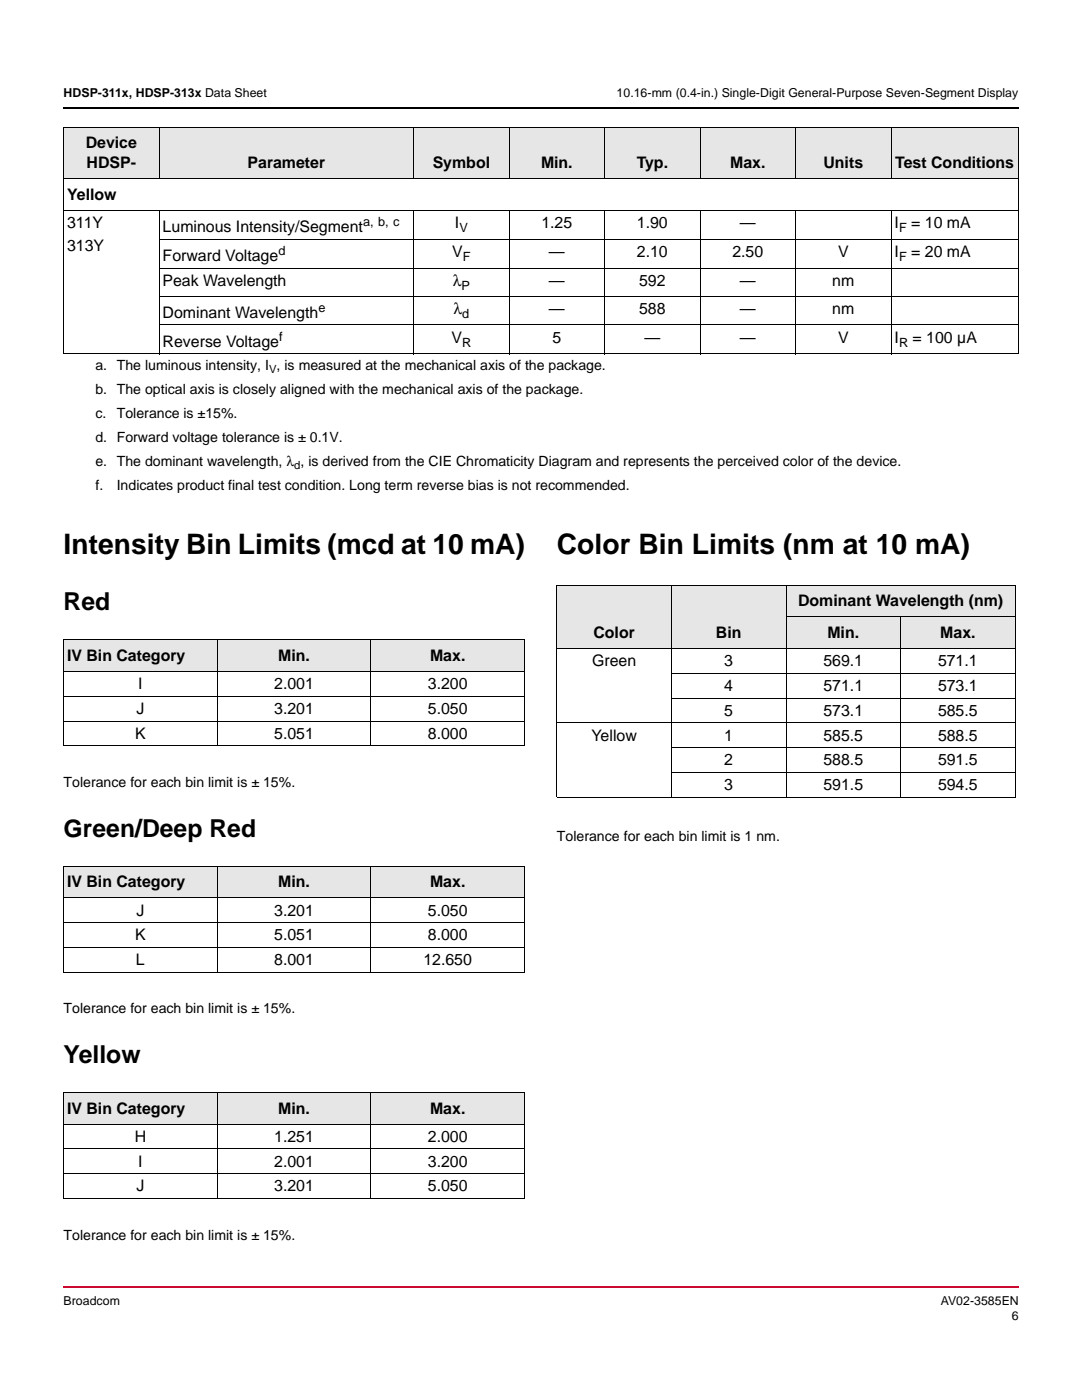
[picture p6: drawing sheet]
<svg xmlns="http://www.w3.org/2000/svg" width="216mm" height="279mm" viewBox="0 0 216 279" stroke-linecap="round" stroke-linejoin="round" font-family="sans-serif">
<defs><g id="words">
<g font-size="5.6">
<text x="12.7" y="110.6">Intensity Bin Limits (mcd at 10 mA)</text>
<text x="111.1" y="110.6">Color Bin Limits (nm at 10 mA)</text>
</g>
<g font-size="4.9">
<text x="12.7" y="121.8">Red</text>
<text x="12.7" y="167">Green/Deep Red</text>
<text x="12.7" y="212.1">Yellow</text>
</g>
<g font-size="3.2">
<text x="17.1" y="29.6">Device</text>
<text x="17.3" y="33.5">HDSP-</text>
<text x="49.4" y="33.5">Parameter</text>
<text x="86.3" y="33.5">Symbol</text>
<text x="107.9" y="33.5">Min.</text>
<text x="127" y="33.5">Typ.</text>
<text x="145.7" y="33.5">Max.</text>
<text x="164.3" y="33.5">Units</text>
<text x="178.6" y="33.5">Test Conditions</text>
<text x="13.4" y="39.9">Yellow</text>
<text x="13.4" y="45.5">311Y</text>
<text x="32.4" y="46.4">Luminous Intensity/Segment</text>
<text x="90.8" y="45.5">I</text>
<text x="108" y="45.5">1.25</text>
<text x="127.1" y="45.5">1.90</text>
<text x="147.6" y="45.5">—</text>
<text x="178.5" y="45.5">I</text>
<text x="181.8" y="45.5">= 10 mA</text>
<text x="13.4" y="50.1">313Y</text>
<text x="32.4" y="52.1">Forward Voltage</text>
<text x="90.2" y="51.3">V</text>
<text x="109.5" y="51.3">—</text>
<text x="127.1" y="51.3">2.10</text>
<text x="146.1" y="51.3">2.50</text>
<text x="167.2" y="51.3">V</text>
<text x="178.5" y="51.3">I</text>
<text x="181.8" y="51.3">= 20 mA</text>
<text x="32.4" y="57.1">Peak Wavelength</text>
<text x="90.4" y="57.1">λ</text>
<text x="109.5" y="57.1">—</text>
<text x="127.5" y="57.1">592</text>
<text x="147.6" y="57.1">—</text>
<text x="166.1" y="57.1">nm</text>
<text x="32.4" y="63.4">Dominant Wavelength</text>
<text x="90.5" y="62.6">λ</text>
<text x="109.5" y="62.6">—</text>
<text x="127.5" y="62.6">588</text>
<text x="147.6" y="62.6">—</text>
<text x="166.1" y="62.6">nm</text>
<text x="32.4" y="69.2">Reverse Voltage</text>
<text x="90.1" y="68.4">V</text>
<text x="110.2" y="68.4">5</text>
<text x="128.6" y="68.4">—</text>
<text x="147.6" y="68.4">—</text>
<text x="167.2" y="68.4">V</text>
<text x="178.5" y="68.4">I</text>
<text x="182.1" y="68.4">= 100 µA</text>
<text x="159.2" y="121">Dominant Wavelength (nm)</text>
<text x="13.4" y="131.9">IV Bin Category</text>
<text x="55.5" y="131.9">Min.</text>
<text x="85.8" y="131.9">Max.</text>
<text x="118.4" y="127.3">Color</text>
<text x="142.9" y="127.3">Bin</text>
<text x="165.1" y="127.3">Min.</text>
<text x="187.6" y="127.3">Max.</text>
<text x="27.6" y="137.6">I</text>
<text x="54.7" y="137.6">2.001</text>
<text x="85.4" y="137.6">3.200</text>
<text x="118.2" y="133">Green</text>
<text x="144.5" y="133">3</text>
<text x="144.5" y="137.9">4</text>
<text x="164.3" y="133">569.1</text>
<text x="164.3" y="137.9">571.1</text>
<text x="187.2" y="133">571.1</text>
<text x="187.2" y="137.9">573.1</text>
<text x="27.2" y="142.5">J</text>
<text x="54.7" y="142.5">3.201</text>
<text x="85.4" y="142.5">5.050</text>
<text x="144.5" y="142.9">5</text>
<text x="164.3" y="142.9">573.1</text>
<text x="187.2" y="142.9">585.5</text>
<text x="27" y="147.4">K</text>
<text x="54.7" y="147.4">5.051</text>
<text x="85.4" y="147.4">8.000</text>
<text x="118" y="147.8">Yellow</text>
<text x="144.5" y="147.8">1</text>
<text x="164.3" y="147.8">585.5</text>
<text x="187.2" y="147.8">588.5</text>
<text x="144.5" y="152.7">2</text>
<text x="164.3" y="152.7">588.5</text>
<text x="187.2" y="152.7">591.5</text>
<text x="144.5" y="157.7">3</text>
<text x="164.3" y="157.7">591.5</text>
<text x="187.2" y="157.7">594.5</text>
<text x="13.4" y="177.1">IV Bin Category</text>
<text x="55.5" y="177.1">Min.</text>
<text x="85.8" y="177.1">Max.</text>
<text x="27.2" y="182.7">J</text>
<text x="54.7" y="182.7">3.201</text>
<text x="85.4" y="182.7">5.050</text>
<text x="27" y="187.7">K</text>
<text x="54.7" y="187.7">5.051</text>
<text x="85.4" y="187.7">8.000</text>
<text x="27.1" y="192.6">L</text>
<text x="54.7" y="192.6">8.001</text>
<text x="84.5" y="192.6">12.650</text>
<text x="13.4" y="222.2">IV Bin Category</text>
<text x="26.9" y="227.9">H</text>
<text x="54.7" y="227.9">1.251</text>
<text x="55.5" y="222.2">Min.</text>
<text x="85.4" y="227.9">2.000</text>
<text x="85.8" y="222.2">Max.</text>
<text x="27.6" y="232.8">I</text>
<text x="54.7" y="232.8">2.001</text>
<text x="85.4" y="232.8">3.200</text>
<text x="27.2" y="237.8">J</text>
<text x="54.7" y="237.8">3.201</text>
<text x="85.4" y="237.8">5.050</text>
</g>
<g font-size="2.8">
<text x="19" y="73.8">a. The luminous intensity, I , is measured at the mechanical axis of the package.</text>
<text x="19.1" y="78.6">b. The optical axis is closely aligned with the mechanical axis of the package.</text>
<text x="19.1" y="83.4">c.</text>
<text x="23.3" y="83.4">Tolerance is ±15%.</text>
<text x="19.1" y="88.2">d. Forward voltage tolerance is ± 0.1V.</text>
<text x="19.1" y="93">e. The dominant wavelength, λ , is derived from the CIE Chromaticity Diagram and represents the perceived color of the device.</text>
<text x="19" y="97.8">f.</text>
<text x="23.3" y="97.8">Indicates product final test condition. Long term reverse bias is not recommended.</text>
<text x="12.7" y="157.1">Tolerance for each bin limit is ± 15%.</text>
<text x="111.1" y="167.8">Tolerance for each bin limit is 1 nm.</text>
<text x="12.7" y="202.2">Tolerance for each bin limit is ± 15%.</text>
<text x="12.7" y="247.4">Tolerance for each bin limit is ± 15%.</text>
</g>
<g font-size="2.5">
<text x="12.7" y="19.4">HDSP-311x, HDSP-313x Data Sheet</text>
<text x="123" y="19.4">10.16-mm (0.4-in.) Single-Digit General-Purpose Seven-Segment Display</text>
<text x="72.5" y="45.1">a, b, c</text>
<text x="91.7" y="46.3">V</text>
<text x="179.4" y="46.3">F</text>
<text x="55.5" y="50.9">d</text>
<text x="92.4" y="52.1">F</text>
<text x="179.4" y="52.1">F</text>
<text x="92.1" y="57.9">P</text>
<text x="63.5" y="62.2">e</text>
<text x="92.2" y="63.4">d</text>
<text x="55.7" y="68">f</text>
<text x="92.2" y="69.2">R</text>
<text x="179.4" y="69.2">R</text>
<text x="12.7" y="260.3">Broadcom</text>
<text x="187.7" y="260.3">AV02-3585EN</text>
<text x="201.9" y="263.5">6</text>
</g>
<g font-size="2.2">
<text x="53.7" y="74.5">V</text>
<text x="58.7" y="93.7">d</text>
</g>
</g></defs>
<path d="M12.5 256.7h.2v.3h-.2z" fill="#cc092f"/>
<path d="M12.7 256.9h190.7" fill="none" stroke="#cc092f" stroke-width=".36"/>
<path d="M12.5 21.4h.2v.4h-.2z" fill="#000"/>
<path d="M12.7 21.6h190.7" fill="none" stroke="#000" stroke-width=".36"/>
<g fill="#e6e6e6">
<path d="M12.7 25.4h19v10.2h-19z"/>
<path d="M31.7 25.4h50.8v10.2h-50.8z"/>
<path d="M82.5 25.4h19.1v10.2h-19.1z"/>
<path d="M101.6 25.4h19v10.2h-19z"/>
<path d="M120.6 25.4h19.1v10.2h-19.1z"/>
<path d="M139.7 25.4h19v10.2h-19z"/>
<path d="M158.7 25.4h19.1v10.2h-19.1z"/>
<path d="M177.8 25.4h25.4v10.2h-25.4z"/>
</g>
<g fill="none" stroke="#000" stroke-width=".2">
<path d="M12.7 25.4h190.5M12.7 35.6h190.5M12.7 25.4v45.2M31.8 25.4v10.3M82.6 25.4v10.3M101.6 25.4v10.3M120.6 25.4v10.3M139.7 25.4v10.3M158.8 25.4v10.3M177.8 25.4v10.3M203.2 25.4v45.2M12.7 42h190.5"/>
<path d="M31.7 47.8h171.5M31.7 53.6h171.5M31.7 59.1h171.5M31.8 41.9v28.8M82.6 41.9v28.8M101.6 41.9v28.8M120.6 41.9v28.8M139.7 41.9v28.8M158.8 41.9v28.8M177.8 41.9v28.8M12.7 70.6h190.5M31.7 64.9h171.5"/>
</g>
<g fill="#e6e6e6">
<path d="M12.7 127.7h30.6v6.3h-30.6z"/>
<path d="M43.3 127.7h30.7v6.3h-30.7z"/>
<path d="M74 127.7h30.7v6.3h-30.7z"/>
<path d="M12.7 172.8h30.6v6.4h-30.6z"/>
<path d="M43.3 172.8h30.7v6.4h-30.7z"/>
<path d="M74 172.8h30.7v6.4h-30.7z"/>
<path d="M12.7 218h30.6v6.3h-30.6z"/>
<path d="M43.3 218h30.7v6.3h-30.7z"/>
<path d="M74 218h30.7v6.3h-30.7z"/>
</g>
<g fill="none" stroke="#000" stroke-width=".2">
<path d="M12.7 127.7h92M12.7 134h92M12.7 139h92M12.7 127.7v21.1M43.3 127.6v21.3M74 127.6v21.3M104.7 127.7v21.1M12.7 143.9h92M12.7 148.9h92M12.7 172.8h92M12.7 179.2h92M12.7 172.9v21.1"/>
<path d="M43.3 172.8v21.3M74 172.8v21.3M104.7 172.9v21.1M12.7 184.1h92M12.7 189.1h92M12.7 194h92M12.7 218h92M12.7 218v21.1M43.3 218v21.2M74 218v21.2M104.7 218v21.1M12.7 224.3h92"/>
<path d="M12.7 229.3h92M12.7 234.2h92M12.7 239.2h92"/>
</g>
<g fill="#e6e6e6">
<path d="M111.1 116.8h22.9v12.7h-22.9z"/>
<path d="M134 116.8h22.8v12.7h-22.8z"/>
<path d="M156.8 116.8h45.8v6.3h-45.8z"/>
<path d="M156.8 123.1h22.9v6.4h-22.9z"/>
<path d="M179.7 123.1h22.9v6.4h-22.9z"/>
</g>
<g fill="none" stroke="#000" stroke-width=".2">
<path d="M111.1 116.8h91.5M111.1 116.8v42.2M134 116.7v42.4M156.8 116.7v42.4M202.6 116.8v42.2M111.1 129.5h91.5M133.9 134.4h68.7M133.9 139.3h68.7M156.8 123.1h45.8M179.7 123.1v36M111.1 144.3h91.5M111.1 159.1h91.5"/>
<path d="M133.9 149.2h68.7M133.9 154.2h68.7"/>
</g>
<use href="#words"/>
</svg>
